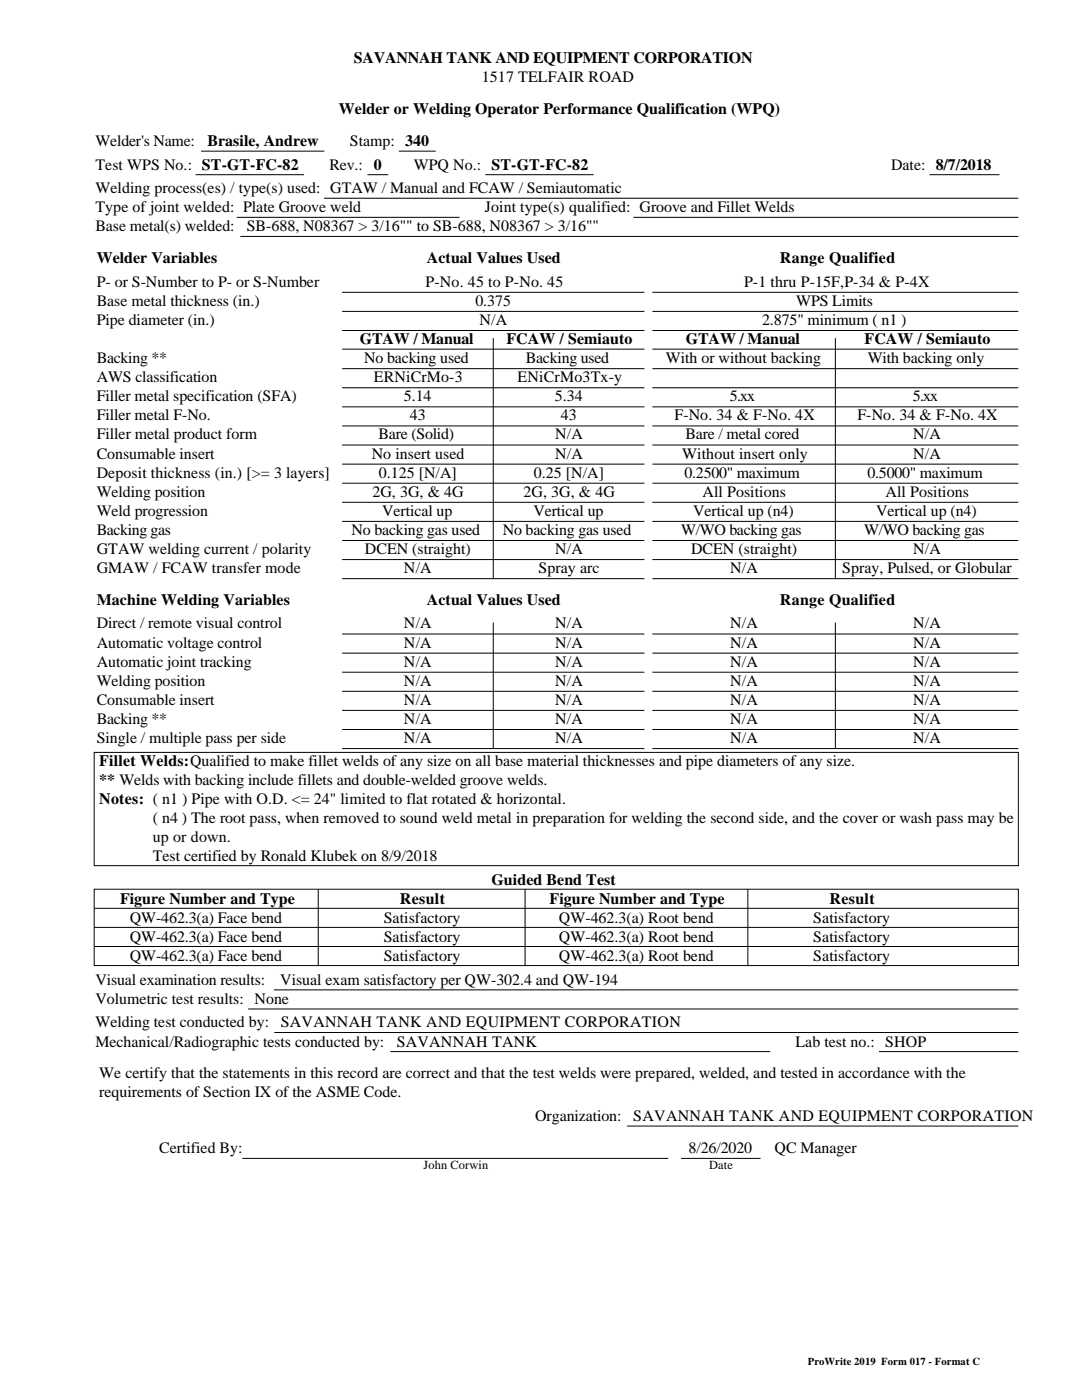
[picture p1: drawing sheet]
<svg xmlns="http://www.w3.org/2000/svg" width="216mm" height="279mm" viewBox="0 0 216 279" stroke-linecap="round" stroke-linejoin="round" font-family="sans-serif">
<defs><g id="words">
<g font-size="3.2">
<text x="70.6" y="12.7">SAVANNAH TANK AND EQUIPMENT CORPORATION</text>
<text x="96.1" y="16.5">1517 TELFAIR ROAD</text>
<text x="67.6" y="22.8">Welder or Welding Operator Performance Qualification (WPQ)</text>
<text x="19" y="29.2">Welder's Name:</text>
<text x="41.4" y="29.2">Brasile, Andrew</text>
<text x="69.8" y="29.2">Stamp: 340</text>
<text x="19" y="33.9">Test WPS No.: ST-GT-FC-82</text>
<text x="65.7" y="33.9">Rev.: 0</text>
<text x="82.5" y="33.9">WPQ No.: ST-GT-FC-82</text>
<text x="177.8" y="33.9">Date: 8/7/2018</text>
<text x="19" y="38.6">Welding process(es) / type(s) used: GTAW / Manual and FCAW / Semiautomatic</text>
<text x="19" y="42.4">Type of joint welded: Plate Groove weld</text>
<text x="19" y="46.2">Base metal(s) welded:</text>
<text x="49.2" y="46.2">SB-688, N08367 &gt; 3/16&quot;&quot; to SB-688, N08367 &gt; 3/16&quot;&quot;</text>
<text x="96.8" y="42.4">Joint type(s) qualified: Groove and Fillet Welds</text>
<text x="19.3" y="52.5">Welder Variables</text>
<text x="85.2" y="52.5">Actual Values Used</text>
<text x="155.6" y="52.5">Range Qualified</text>
<text x="19.3" y="57.2">P- or S-Number to P- or S-Number</text>
<text x="84.9" y="57.2">P-No. 45 to P-No. 45</text>
<text x="148.5" y="57.2">P-1 thru P-15F,P-34 &amp; P-4X</text>
<text x="19.3" y="61">Base metal thickness (in.)</text>
<text x="19.3" y="64.8">Pipe diameter (in.)</text>
<text x="94.9" y="61">0.375</text>
<text x="95.7" y="64.8">N/A</text>
<text x="152.1" y="64.8">2.875&quot; minimum ( n1 )</text>
<text x="158.9" y="61">WPS Limits</text>
<text x="71.8" y="68.7">GTAW / Manual</text>
<text x="101.1" y="68.7">FCAW / Semiauto</text>
<text x="136.9" y="68.7">GTAW / Manual</text>
<text x="172.5" y="68.7">FCAW / Semiauto</text>
<text x="19.3" y="72.5">Backing **</text>
<text x="19.3" y="76.3">AWS classification</text>
<text x="72.7" y="72.5">No backing used</text>
<text x="74.6" y="76.3">ERNiCrMo-3</text>
<text x="103.3" y="76.3">ENiCrMo3Tx-y</text>
<text x="104.9" y="72.5">Backing used</text>
<text x="132.9" y="72.5">With or without backing</text>
<text x="173.1" y="72.5">With backing only</text>
<text x="19.3" y="80.1">Filler metal specification (SFA)</text>
<text x="19.3" y="83.9">Filler metal F-No.</text>
<text x="80.6" y="80.1">5.14</text>
<text x="81.8" y="83.9">43</text>
<text x="110.7" y="80.1">5.34</text>
<text x="111.9" y="83.9">43</text>
<text x="134.6" y="83.9">F-No. 34 &amp; F-No. 4X</text>
<text x="145.7" y="80.1">5.xx</text>
<text x="171.1" y="83.9">F-No. 34 &amp; F-No. 4X</text>
<text x="182.2" y="80.1">5.xx</text>
<text x="19.3" y="87.7">Filler metal product form</text>
<text x="75.5" y="87.7">Bare (Solid)</text>
<text x="110.8" y="87.7">N/A</text>
<text x="136.8" y="87.7">Bare / metal cored</text>
<text x="182.2" y="87.7">N/A</text>
<text x="19.3" y="91.5">Consumable insert</text>
<text x="19.3" y="95.3">Deposit thickness (in.) [&gt;= 3 layers]</text>
<text x="74.2" y="91.5">No insert used</text>
<text x="75.6" y="95.3">0.125 [N/A]</text>
<text x="106.5" y="95.3">0.25 [N/A]</text>
<text x="110.8" y="91.5">N/A</text>
<text x="136.1" y="91.5">Without insert only</text>
<text x="136.6" y="95.3">0.2500&quot; maximum</text>
<text x="173.1" y="95.3">0.5000&quot; maximum</text>
<text x="182.2" y="91.5">N/A</text>
<text x="19.3" y="99.1">Welding position</text>
<text x="74.3" y="99.1">2G, 3G, &amp; 4G</text>
<text x="104.5" y="99.1">2G, 3G, &amp; 4G</text>
<text x="140.2" y="99.1">All Positions</text>
<text x="176.7" y="99.1">All Positions</text>
<text x="19.3" y="102.9">Weld progression</text>
<text x="19.3" y="106.8">Backing gas</text>
<text x="70.2" y="106.8">No backing gas used</text>
<text x="76.3" y="102.9">Vertical up</text>
<text x="100.3" y="106.8">No backing gas used</text>
<text x="106.4" y="102.9">Vertical up</text>
<text x="135.9" y="106.8">W/WO backing gas</text>
<text x="138.3" y="102.9">Vertical up (n4)</text>
<text x="172.4" y="106.8">W/WO backing gas</text>
<text x="174.8" y="102.9">Vertical up (n4)</text>
<text x="19.3" y="110.6">GTAW welding current / polarity</text>
<text x="72.8" y="110.6">DCEN (straight)</text>
<text x="110.8" y="110.6">N/A</text>
<text x="137.9" y="110.6">DCEN (straight)</text>
<text x="182.2" y="110.6">N/A</text>
<text x="19.3" y="114.4">GMAW / FCAW transfer mode</text>
<text x="80.6" y="114.4">N/A</text>
<text x="107.5" y="114.4">Spray arc</text>
<text x="145.7" y="114.4">N/A</text>
<text x="168.1" y="114.4">Spray, Pulsed, or Globular</text>
<text x="19.3" y="120.7">Machine Welding Variables</text>
<text x="19.3" y="125.4">Direct / remote visual control</text>
<text x="80.6" y="125.4">N/A</text>
<text x="85.2" y="120.7">Actual Values Used</text>
<text x="110.8" y="125.4">N/A</text>
<text x="145.7" y="125.4">N/A</text>
<text x="155.6" y="120.7">Range Qualified</text>
<text x="182.2" y="125.4">N/A</text>
<text x="19.3" y="129.2">Automatic voltage control</text>
<text x="80.6" y="129.2">N/A</text>
<text x="110.8" y="129.2">N/A</text>
<text x="145.7" y="129.2">N/A</text>
<text x="182.2" y="129.2">N/A</text>
<text x="19.3" y="133">Automatic joint tracking</text>
<text x="19.3" y="136.9">Welding position</text>
<text x="80.6" y="133">N/A</text>
<text x="80.6" y="136.9">N/A</text>
<text x="110.8" y="133">N/A</text>
<text x="110.8" y="136.9">N/A</text>
<text x="145.7" y="133">N/A</text>
<text x="145.7" y="136.9">N/A</text>
<text x="182.2" y="133">N/A</text>
<text x="182.2" y="136.9">N/A</text>
<text x="19.3" y="140.7">Consumable insert</text>
<text x="80.6" y="140.7">N/A</text>
<text x="110.8" y="140.7">N/A</text>
<text x="145.7" y="140.7">N/A</text>
<text x="182.2" y="140.7">N/A</text>
<text x="19.3" y="144.5">Backing **</text>
<text x="19.3" y="148.3">Single / multiple pass per side</text>
<text x="80.6" y="144.5">N/A</text>
<text x="80.6" y="148.3">N/A</text>
<text x="110.8" y="144.5">N/A</text>
<text x="110.8" y="148.3">N/A</text>
<text x="145.7" y="144.5">N/A</text>
<text x="145.7" y="148.3">N/A</text>
<text x="182.2" y="144.5">N/A</text>
<text x="182.2" y="148.3">N/A</text>
<text x="19.8" y="152.9">Fillet Welds:Qualified to make fillet welds of any size on all base material thicknesses and pipe diameters of any size.</text>
<text x="19.8" y="156.7">** Welds with backing include fillets and double-welded groove welds.</text>
<text x="19.8" y="160.5">Notes: ( n1 ) Pipe with O.D. &lt;= 24&quot; limited to flat rotated &amp; horizontal.</text>
<text x="30.5" y="164.3">( n4 ) The root pass, when removed to sound weld metal in preparation for welding the second side, and the cover or wash pass may be</text>
<text x="30.5" y="168.1">up or down.</text>
<text x="30.5" y="171.9">Test certified by Ronald Klubek on 8/9/2018</text>
<text x="98.1" y="176.6">Guided Bend Test</text>
<text x="23.9" y="180.4">Figure Number and Type</text>
<text x="25.9" y="184.2">QW-462.3(a) Face bend</text>
<text x="76.6" y="184.2">Satisfactory</text>
<text x="79.8" y="180.4">Result</text>
<text x="109.7" y="180.4">Figure Number and Type</text>
<text x="111.5" y="184.2">QW-462.3(a) Root bend</text>
<text x="162.3" y="184.2">Satisfactory</text>
<text x="165.5" y="180.4">Result</text>
<text x="25.9" y="188">QW-462.3(a) Face bend</text>
<text x="25.9" y="191.8">QW-462.3(a) Face bend</text>
<text x="76.6" y="188">Satisfactory</text>
<text x="76.6" y="191.8">Satisfactory</text>
<text x="111.5" y="188">QW-462.3(a) Root bend</text>
<text x="111.5" y="191.8">QW-462.3(a) Root bend</text>
<text x="162.3" y="188">Satisfactory</text>
<text x="162.3" y="191.8">Satisfactory</text>
<text x="19" y="196.5">Visual examination results:</text>
<text x="55.9" y="196.5">Visual exam satisfactory per QW-302.4 and QW-194</text>
<text x="19" y="200.4">Volumetric test results: None</text>
<text x="19" y="205.1">Welding test conducted by:</text>
<text x="19" y="208.9">Mechanical/Radiographic tests conducted by:</text>
<text x="56" y="205.1">SAVANNAH TANK AND EQUIPMENT CORPORATION</text>
<text x="79.2" y="208.9">SAVANNAH TANK</text>
<text x="158.7" y="208.9">Lab test no.: SHOP</text>
<text x="19.8" y="215.2">We certify that the statements in this record are correct and that the test welds were prepared, welded, and tested in accordance with the</text>
<text x="19.8" y="219">requirements of Section IX of the ASME Code.</text>
<text x="106.8" y="223.7">Organization:</text>
<text x="126.4" y="223.7">SAVANNAH TANK AND EQUIPMENT CORPORATION</text>
<text x="31.7" y="230.1">Certified By:</text>
<text x="137.4" y="230.1">8/26/2020</text>
<text x="154.6" y="230.1">QC Manager</text>
</g>
<g font-size="2.5">
<text x="84.5" y="233.2">John Corwin</text>
<text x="141.5" y="233.2">Date</text>
</g>
<text font-size="2.1" x="161.2" y="272.4">ProWrite 2019 Form 017 - Format C</text>
</g></defs>
<g fill="none" stroke="#000" stroke-width=".2">
<path d="M39 34.9h21.7M40.1 30.2h24.6M64.6 39.6h138.6M73.3 34.9h4.2M79.6 30.2h7.4M96.8 34.9h21.6M185.5 34.9h13.9M47.2 43.4h44.5M48 47.2h155.2M68.3 58.3h60.3M126.4 43.4h76.8M130.2 58.3h73"/>
<path d="M68.3 62.1h60.3M68.3 66h60.3M68.3 69.7h60.3M68.3 73.6h60.3M68.3 77.4h60.3M98.4 67.5v47.9M130.2 62.1h73M130.2 66h73M130.2 69.7h73M130.2 73.6h73M130.2 77.4h73M166.7 67.5v47.9"/>
<path d="M68.3 81.2h60.3M68.3 85h60.3M68.3 88.8h60.3M68.3 92.6h60.3M68.3 96.4h60.3M130.2 81.2h73M130.2 85h73M130.2 88.8h73M130.2 92.6h73M130.2 96.4h73M68.3 100.2h60.3M68.3 104.1h60.3"/>
<path d="M68.3 107.9h60.3M68.3 111.7h60.3M68.3 115.5h60.3M130.2 100.2h73M130.2 104.1h73M130.2 107.9h73M130.2 111.7h73M130.2 115.5h73M68.3 126.5h60.3M68.3 130.3h60.3M68.3 134.2h60.3M68.3 138h60.3"/>
<path d="M98.4 124.2v25.1M130.2 126.5h73M130.2 130.3h73M130.2 134.2h73M130.2 138h73M166.7 124.2v25.1M18.8 150.2h184.4v22.6h-184.4zM68.3 141.8h60.3M68.3 145.6h60.3M68.3 149.4h60.3M130.2 141.8h73M130.2 145.6h73"/>
<path d="M130.2 149.4h73M18.8 177.5h184.4v15.2h-184.4zM63.5 177.5v15.2M104.8 177.5v15.2M149.2 177.5v15.2M18.8 181.3h184.4M18.8 185.1h184.4M18.8 188.9h184.4M54.7 197.6h148.5M49.5 201.4h153.7M54.7 206.1h148.5M77.9 209.9h75.8"/>
<path d="M175.4 209.9h27.8M48.3 231.2h85M125.1 224.7h78.1M135.9 231.2h15.9"/>
</g>
<use href="#words"/>
</svg>
